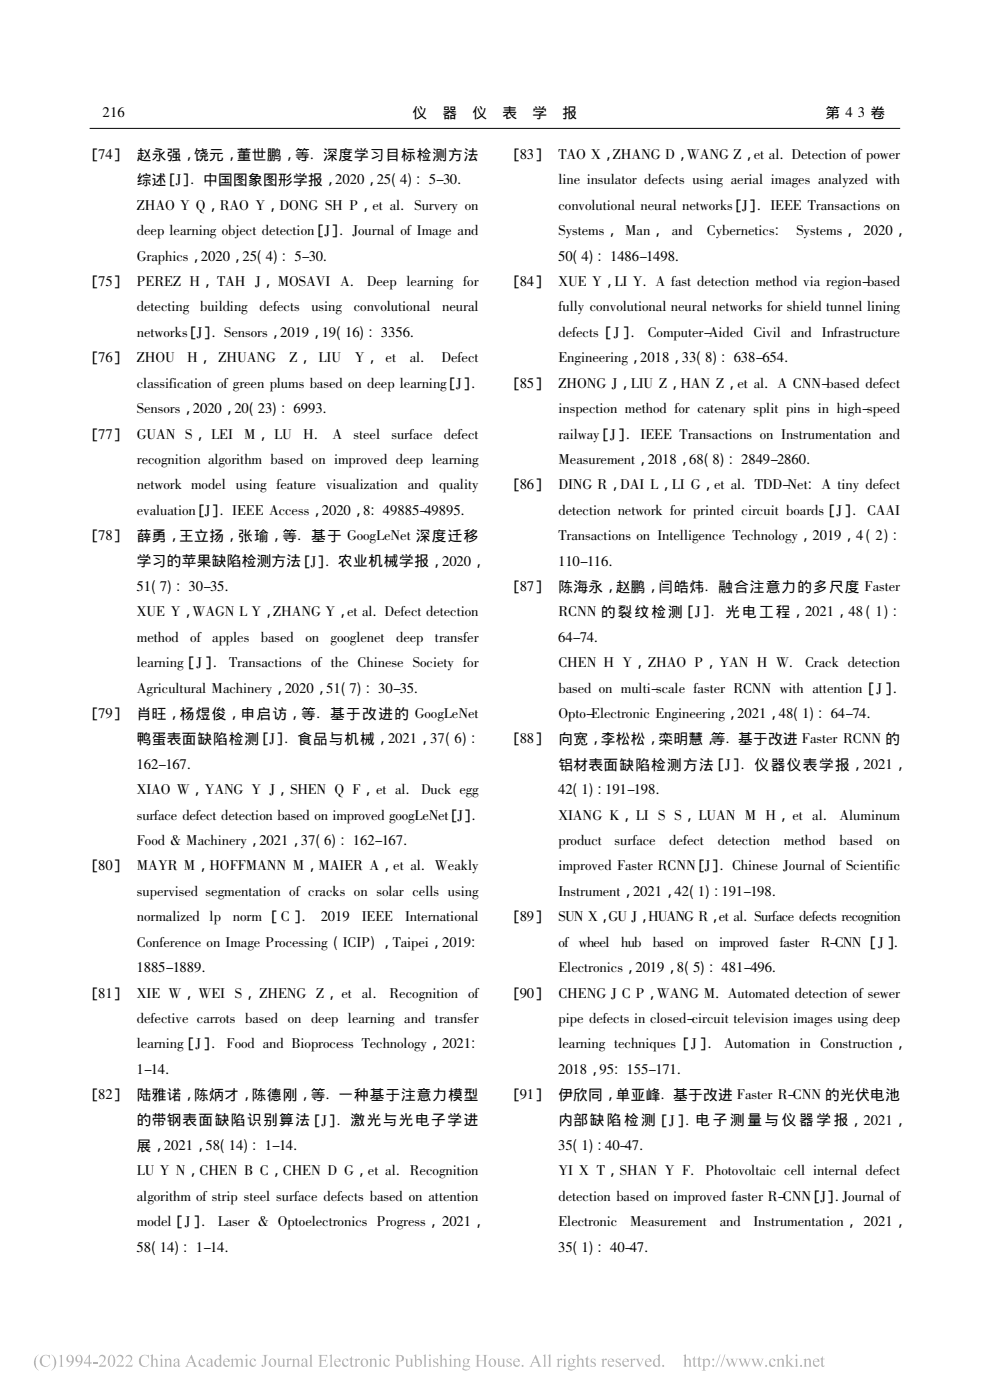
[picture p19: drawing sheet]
<svg xmlns="http://www.w3.org/2000/svg" width="210mm" height="297mm" viewBox="0 0 210 297" stroke-linecap="round" stroke-linejoin="round" font-family="sans-serif">
<defs><g id="words">
<g font-size="3.1">
<text x="21.8" y="24.9">216</text>
<text x="87.5" y="25">仪</text>
<text x="93.8" y="25">器</text>
<text x="100.2" y="25">仪</text>
<text x="106.6" y="25">表</text>
<text x="112.9" y="25">学</text>
<text x="119.3" y="25">报</text>
<text x="175.1" y="25">第 4</text>
<text x="181.9" y="24.9">3 卷</text>
<text x="18.5" y="33.7">［74］</text>
<text x="29" y="33.9">赵永强，饶元，董世鹏，等． 深度学习目标检测方法</text>
<text x="107.9" y="33.7">［83］</text>
<text x="118.4" y="33.7">TAO X，ZHANG D，WANG Z，et al． Detection of power</text>
<text x="29" y="39.3">综述［J］． 中国图象图形学报，2020，25</text>
<text x="84.9" y="39.1">4) : 5-30．</text>
<text x="118.4" y="39.1">line insulator defects using aerial images analyzed with</text>
<text x="29" y="44.5">ZHAO Y Q，RAO Y，DONG SH P，et al． Survery on</text>
<text x="118.4" y="44.5">convolutional neural networks［J］． IEEE Transactions on</text>
<text x="29" y="49.9">deep learning object detection［J］． Journal of Image and</text>
<text x="118.4" y="49.9">Systems， Man， and</text>
<text x="149.9" y="49.9">Cybernetics</text>
<text x="168.9" y="49.9">Systems， 2020，</text>
<text x="29" y="55.3">Graphics，2020，25</text>
<text x="56.4" y="55.3">4) : 5-30．</text>
<text x="118.4" y="55.3">50</text>
<text x="123.3" y="55.3">4) : 1486-1498．</text>
<text x="18.5" y="60.7">［75］</text>
<text x="29" y="60.7">PEREZ H，TAH J，MOSAVI A．</text>
<text x="77.8" y="60.7">Deep learning for</text>
<text x="107.9" y="60.7">［84］</text>
<text x="118.4" y="60.7">XUE Y，LI Y． A fast detection method via region-based</text>
<text x="29" y="66">detecting</text>
<text x="29" y="71.5">networks［J］． Sensors，2019，19</text>
<text x="42.4" y="66">building</text>
<text x="55" y="66">defects</text>
<text x="66" y="66">using</text>
<text x="73.2" y="71.5">16) : 3356．</text>
<text x="75" y="66">convolutional</text>
<text x="93.8" y="66">neural</text>
<text x="118.4" y="66">fully convolutional neural networks for shield tunnel lining</text>
<text x="118.4" y="71.5">defects［J］．</text>
<text x="137.4" y="71.5">Computer-Aided Civil and Infrastructure</text>
<text x="18.5" y="76.8">［76］</text>
<text x="29" y="76.8">ZHOU</text>
<text x="39.7" y="76.8">H， ZHUANG</text>
<text x="61.4" y="76.8">Z， LIU</text>
<text x="75.2" y="76.8">Y， et</text>
<text x="86.9" y="76.8">al．</text>
<text x="93.6" y="76.8">Defect</text>
<text x="118.4" y="76.8">Engineering，2018，33</text>
<text x="149.6" y="76.8">8) : 638-654．</text>
<text x="29" y="82.2">classification of green plums based on deep learning［J］．</text>
<text x="107.9" y="82.2">［85］</text>
<text x="118.4" y="82.2">ZHONG J，LIU Z，HAN Z，et al． A CNN-based defect</text>
<text x="29" y="87.6">Sensors，2020，20</text>
<text x="54.7" y="87.6">23) : 6993．</text>
<text x="118.4" y="87.6">inspection method for catenary split pins in high-speed</text>
<text x="18.5" y="93">［77］</text>
<text x="29" y="93">GUAN S， LEI</text>
<text x="51.8" y="93">M， LU</text>
<text x="64.3" y="93">H．</text>
<text x="70.5" y="93">A</text>
<text x="75" y="93">steel</text>
<text x="83" y="93">surface</text>
<text x="94.1" y="93">defect</text>
<text x="118.4" y="93">railway［J］．</text>
<text x="135.9" y="93">IEEE Transactions on Instrumentation and</text>
<text x="29" y="98.4">recognition algorithm based on improved deep learning</text>
<text x="118.4" y="98.4">Measurement，2018，68</text>
<text x="151.1" y="98.4">8) : 2849-2860．</text>
<text x="29" y="103.8">network model using feature visualization and quality</text>
<text x="107.9" y="103.8">［86］</text>
<text x="118.4" y="103.8">DING R，DAI L，LI G，et al． TDD-Net</text>
<text x="174.2" y="103.8">A tiny defect</text>
<text x="29" y="109.2">evaluation［J］． IEEE Access，2020，8</text>
<text x="81.2" y="109.2">49885-49895．</text>
<text x="118.4" y="109.2">detection network for printed circuit boards［J］．</text>
<text x="183.9" y="109.2">CAAI</text>
<text x="18.5" y="114.6">［78］</text>
<text x="29" y="114.7">薛勇，王立扬，张瑜，等． 基于 GoogLeNet 深度迁移</text>
<text x="118.4" y="120">110-116．</text>
<text x="118.4" y="114.6">Transactions on Intelligence Technology，2019，4</text>
<text x="185.7" y="114.6">2) :</text>
<text x="29" y="125.3">51</text>
<text x="29" y="120.1">学习的苹果缺陷检测方法［J］． 农业机械学报，2020，</text>
<text x="33.9" y="125.3">7) : 30-35．</text>
<text x="107.9" y="125.3">［87］</text>
<text x="118.4" y="125.5">陈海永，赵鹏，闫皓炜． 融合注意力的多尺度 Faster</text>
<text x="29" y="130.7">XUE Y，WAGN L Y，ZHANG Y，et al． Defect detection</text>
<text x="118.4" y="130.7">RCNN 的裂纹检测［J］．</text>
<text x="153.9" y="130.9">光电工程，2021，48</text>
<text x="185.7" y="130.7">1) :</text>
<text x="29" y="136.1">method</text>
<text x="40.4" y="136.1">of</text>
<text x="45" y="136.1">apples</text>
<text x="55.3" y="136.1">based</text>
<text x="64.8" y="136.1">on</text>
<text x="70.1" y="136.1">googlenet</text>
<text x="84" y="136.1">deep</text>
<text x="92.3" y="136.1">transfer</text>
<text x="118.4" y="136.1">64-74．</text>
<text x="29" y="141.5">learning［J］．</text>
<text x="48.6" y="141.5">Transactions of the Chinese Society for</text>
<text x="118.4" y="141.5">CHEN H Y，ZHAO P，YAN H W．</text>
<text x="170.7" y="141.5">Crack detection</text>
<text x="29" y="146.9">Agricultural Machinery，2020，51</text>
<text x="74.1" y="146.9">7) : 30-35．</text>
<text x="118.4" y="146.9">based on multi-scale faster RCNN with attention［J］．</text>
<text x="18.5" y="152.3">［79］</text>
<text x="29" y="152.5">肖旺，杨煜俊，申启访，等． 基于改进的 GoogLeNet</text>
<text x="118.4" y="152.3">Opto-Electronic Engineering，2021，48</text>
<text x="170.1" y="152.3">1) : 64-74．</text>
<text x="29" y="157.8">鸭蛋表面缺陷检测［J］． 食品与机械，2021，37</text>
<text x="96.4" y="157.7">6) :</text>
<text x="107.9" y="157.7">［88］</text>
<text x="118.4" y="157.8">向宽，李松松，栾明慧，</text>
<text x="150.8" y="157.8">等． 基于改进 Faster RCNN 的</text>
<text x="29" y="163.1">162-167．</text>
<text x="118.4" y="163.2">铝材表面缺陷检测方法［J］． 仪器仪表学报，2021，</text>
<text x="29" y="173.9">surface defect detection based on improved googLeNet［J］．</text>
<text x="29" y="168.5">XIAO W，YANG Y J，SHEN Q F，et al．</text>
<text x="89.3" y="168.5">Duck egg</text>
<text x="118.4" y="168.5">42</text>
<text x="118.4" y="173.9">XIANG K，LI S S，LUAN M H，et al．</text>
<text x="123.3" y="168.5">1) : 191-198．</text>
<text x="178.1" y="173.9">Aluminum</text>
<text x="29" y="179.3">Food ＆ Machinery，2021，37</text>
<text x="68.8" y="179.3">6) : 162-167．</text>
<text x="118.4" y="179.3">product</text>
<text x="130.4" y="179.3">surface</text>
<text x="142" y="179.3">defect</text>
<text x="152.2" y="179.3">detection</text>
<text x="166.3" y="179.3">method</text>
<text x="178.1" y="179.3">based</text>
<text x="188" y="179.3">on</text>
<text x="18.5" y="184.6">［80］</text>
<text x="29" y="184.6">MAYR M，HOFFMANN M，MAIER A，et al． Weakly</text>
<text x="118.4" y="184.6">improved Faster RCNN［J］． Chinese Journal of Scientific</text>
<text x="29" y="190">supervised segmentation of cracks on solar cells using</text>
<text x="118.4" y="190">Instrument，2021，42</text>
<text x="148" y="190">1) : 191-198．</text>
<text x="29" y="195.4">normalized lp</text>
<text x="49.4" y="195.4">norm ［C］．</text>
<text x="68" y="195.4">2019</text>
<text x="76.7" y="195.4">IEEE</text>
<text x="85.9" y="195.4">International</text>
<text x="107.9" y="195.4">［89］</text>
<text x="118.4" y="195.4">SUN X，GU J，HUANG R，et al． Surface defects recognition</text>
<text x="29" y="200.8">Conference on Image Processing</text>
<text x="72.7" y="200.8">ICIP) ，Taipei，2019</text>
<text x="118.4" y="200.8">of wheel</text>
<text x="131.7" y="200.8">hub</text>
<text x="138.4" y="200.8">based</text>
<text x="147.4" y="200.8">on</text>
<text x="152.5" y="200.8">improved</text>
<text x="165.4" y="200.8">faster</text>
<text x="174.1" y="200.8">R-CNN ［J］．</text>
<text x="29" y="206.2">1885-1889．</text>
<text x="118.4" y="206.2">Electronics，2019，8</text>
<text x="147" y="206.2">5) : 481-496．</text>
<text x="18.5" y="211.6">［81］</text>
<text x="29" y="211.6">XIE W，WEI S，ZHENG Z，et al．</text>
<text x="82.6" y="211.6">Recognition of</text>
<text x="107.9" y="211.6">［90］</text>
<text x="118.4" y="211.6">CHENG J C P，WANG M． Automated detection of sewer</text>
<text x="29" y="217">defective carrots based on deep learning and transfer</text>
<text x="118.4" y="217">pipe defects in closed-circuit television images using deep</text>
<text x="29" y="227.8">1-14．</text>
<text x="29" y="222.4">learning［J］．</text>
<text x="48.1" y="222.4">Food and Bioprocess Technology，2021</text>
<text x="118.4" y="227.8">2018，95</text>
<text x="118.4" y="222.4">learning techniques［J］．</text>
<text x="132.9" y="227.8">155-171．</text>
<text x="153.6" y="222.4">Automation in Construction，</text>
<text x="18.5" y="233.2">［82］</text>
<text x="29" y="233.3">陆雅诺，陈炳才，陈德刚，等． 一种基于注意力模型</text>
<text x="107.9" y="233.2">［91］</text>
<text x="118.4" y="233.3">伊欣同，单亚峰． 基于改进 Faster R-CNN 的光伏电池</text>
<text x="29" y="238.7">的带钢表面缺陷识别算法［J］． 激光与光电子学进</text>
<text x="118.4" y="238.7">内部缺陷检测［J］． 电 子 测 量 与 仪 器 学 报，2021，</text>
<text x="29" y="244.1">展，2021，58</text>
<text x="48.5" y="243.9">14) : 1-14．</text>
<text x="118.4" y="243.9">35</text>
<text x="123.3" y="243.9">1) : 40-47．</text>
<text x="29" y="249.3">LU Y N，CHEN B C，CHEN D G，et al． Recognition</text>
<text x="118.4" y="249.3">YI X T，SHAN Y F．</text>
<text x="149.6" y="249.3">Photovoltaic cell internal defect</text>
<text x="29" y="254.7">algorithm of strip steel surface defects based on attention</text>
<text x="118.4" y="254.7">detection based on improved faster R-CNN［J］． Journal of</text>
<text x="29" y="260.1">model［J］．</text>
<text x="46.2" y="260.1">Laser ＆ Optoelectronics Progress，2021，</text>
<text x="118.4" y="260.1">Electronic</text>
<text x="133.6" y="260.1">Measurement</text>
<text x="152.6" y="260.1">and</text>
<text x="159.8" y="260.1">Instrumentation， 2021，</text>
<text x="29" y="265.5">58</text>
<text x="33.9" y="265.5">14) : 1-14．</text>
<text x="118.4" y="265.5">35</text>
<text x="123.3" y="265.5">1) : 40-47．</text>
</g>
</g></defs>
<path d="M19 27.2h171.9" fill="none" stroke="#000" stroke-width=".21"/>
<g fill="#b3b3b3">
<path d="M7.8 287.6l.4-.3a2.47 2.47 0 0 0 0 3.4 1.93 1.93 0 0 1-.4-3.1z" fill-rule="evenodd"/>
<path d="M8.9 287.7a1.78 1.78 0 0 1 1.5-.2l.1-.1 .1 .8a.92 .92 0 0 0-1.1-.7 .92 .92 0 0 0-.6 1.2 .98 .98 0 0 0 .6 1.1 .98 .98 0 0 0 1.2-.5 1.24 1.24 0 0 1-1.9 .3 1.24 1.24 0 0 1 .1-1.9z" fill-rule="evenodd"/>
<path d="M153.7 287.3h.1l-.8 2.6h-.2z" fill-rule="evenodd"/>
<path d="M159.3 288.2h.7l-.1 .3 .4 1 .4-.8-.4-.5h.7l-.1 .3 .4 1 .4-1.1-.2-.2 .5 .1-.3 .2-.4 1.4-.6-1.1-.6 1.1z" fill-rule="evenodd"/>
<path d="M14.4 287.5a.93 .93 0 0 1 1.2 .3 .93 .93 0 0 1 0 1.1 1.34 1.34 0 0 1-1.5 1 1.26 1.26 0 0 0 1.1-1.1 .77 .77 0 0 1-1.1-.2 .77 .77 0 0 1 .3-1.1zM14.7 287.5a.64 .64 0 0 0-.3 .9 .64 .64 0 0 0 .9 .3 .99 .99 0 0 0-.4-1.2z" fill-rule="evenodd"/>
<path d="M16.3 287.5a.86 .86 0 0 1 1.1 .1 .86 .86 0 0 1 .1 1.1 1.38 1.38 0 0 1-1.5 1.2 1.21 1.21 0 0 0 1.1-1.1 .78 .78 0 0 1-1.1-.2 .78 .78 0 0 1 .3-1.1zM16.4 287.7a.64 .64 0 0 0-.1 .7 .64 .64 0 0 0 .8 .3 .74 .74 0 0 0-.5-1.2z" fill-rule="evenodd"/>
<path d="M18.9 287.4h.2v1.6h.3v.2h-.3v.7h-.3v-.7h-1v-.2zM18.8 287.7l-.8 1.3h.8z" fill-rule="evenodd"/>
<path d="M26.8 287.5a.77 .77 0 0 1 1.2 .2 .77 .77 0 0 1-.3 1.1l-.8 .8h1l.3-.2-.2 .5-1.4-.1a2.08 2.08 0 0 0 1.1-1.9 .62 .62 0 0 0-1.1 .2z" fill-rule="evenodd"/>
<path d="M21.2 287.5a.77 .77 0 0 1 1.1 .2 .77 .77 0 0 1-.2 1.1l-.8 .8h.9l.3-.2-.1 .5-1.5-.1a2.08 2.08 0 0 0 1.1-1.9 .62 .62 0 0 0-1 .2z" fill-rule="evenodd"/>
<path d="M23.2 287.6a.75 .75 0 0 1 .9-.1 .75 .75 0 0 1 .3 .8 1.09 1.09 0 0 1-1 1.6 1.75 1.75 0 0 1-.2-2.3zM23.5 287.5a2.28 2.28 0 0 0 0 2.3h.1a1.76 1.76 0 0 0 .3-2.1z" fill-rule="evenodd"/>
<path d="M151.1 288.4a.2 .2 0 0 1 .4 0 .2 .2 0 0 1-.4 0zM151 289.7a.25 .25 0 0 1 .5 0 .25 .25 0 0 1-.5 0z" fill-rule="evenodd"/>
<path d="M172.6 288.4a.67 .67 0 0 1 .8-.2 .67 .67 0 0 1 .4 .7h-1.2a.6 .6 0 0 0 .4 .7 .6 .6 0 0 0 .8-.4 .73 .73 0 0 1-1 .7 .73 .73 0 0 1-.4-1.1zM172.8 288.4l-.2 .3h.9a.4 .4 0 0 0-.3-.4 .4 .4 0 0 0-.4 .1z" fill-rule="evenodd"/>
<path d="M83.8 287.4h.9a.76 .76 0 0 1 1 .8 .76 .76 0 0 1-1.2 .5v1l.3 .2h-1l.3-.1v-.3v-1.8zM84.5 287.6v1a.57 .57 0 0 0 .8-.5 .57 .57 0 0 0-.8-.5z" fill-rule="evenodd"/>
<path d="M31.8 287.5l.6-.2v1.2a.54 .54 0 0 1 .7-.3 .54 .54 0 0 1 .3 .7v.9l.3 .1h-.9l.3-.2v-1a.35 .35 0 0 0-.3-.3 .35 .35 0 0 0-.4 .2v1.2l.3 .1h-.8l.2-.2v-2z" fill-rule="evenodd"/>
<path d="M34.1 287.5a.18 .18 0 0 1 .3 0 .18 .18 0 0 1-.3 0zM33.8 288.4l.6-.2v1.5l.3 .2h-.9l.3-.1v-.3v-1z" fill-rule="evenodd"/>
<path d="M34.7 288.4l.6-.2v.3a.54 .54 0 0 1 .7-.3 .54 .54 0 0 1 .3 .6v.9l.3 .2h-.8l.2-.2v-1.1l-.2-.2-.5 .2v1.1l.3 .2h-.9l.3-.1v-.3v-1z" fill-rule="evenodd"/>
<path d="M46.4 287.5l.5-.2v2.3l.3 .1-.6 .2v-.2a.74 .74 0 0 1-1 0 .74 .74 0 0 1-.1-1l.5-.5 .6 .1v-.6zM46 288.4a.75 .75 0 0 0-.2 .8 .75 .75 0 0 0 .6 .5l.2-.1v-.9a.38 .38 0 0 0-.2-.3 .38 .38 0 0 0-.4 0z" fill-rule="evenodd"/>
<path d="M40.6 287.4l.9 2.1 .4 .4h-1l.2-.1-.1-.7h-1l-.3 .6 .3 .2h-.8l.3-.3zM40.5 288l-.5 1h.9z" fill-rule="evenodd"/>
<path d="M42.3 288.4a.59 .59 0 0 1 .7-.2 .59 .59 0 0 1 .4 .5 .29 .29 0 0 1-.3 0 .29 .29 0 0 1-.1-.3 .6 .6 0 0 0-.6 .3 .6 .6 0 0 0 .1 .7 .55 .55 0 0 0 .6 .2 .55 .55 0 0 0 .4-.4 .76 .76 0 0 1-.9 .7 .76 .76 0 0 1-.5-1.1z" fill-rule="evenodd"/>
<path d="M44 288.3a.62 .62 0 0 1 .7-.1 .62 .62 0 0 1 .3 .6l.1 .9h.2l-.4 .2-.2-.2a.51 .51 0 0 1-.9 .1 .51 .51 0 0 1 .5-.8l.4-.2v-.3a.36 .36 0 0 0-.4-.2 .36 .36 0 0 0-.3 .5l-.1-.1zM44.1 289.2l.1 .5h.3l.2-.1v-.7z" fill-rule="evenodd"/>
<path d="M36.9 288.5a.62 .62 0 0 1 .7-.3 .62 .62 0 0 1 .4 .6v.9h.3l-.4 .2-.2-.2a.51 .51 0 0 1-.9 .1 .51 .51 0 0 1 .4-.8l.5-.2v-.3a.32 .32 0 0 0-.4-.2 .32 .32 0 0 0-.2 .4h-.2zM37.1 289.2a.34 .34 0 0 0 .1 .5 .34 .34 0 0 0 .5-.1v-.7z" fill-rule="evenodd"/>
<path d="M47.6 288.4a.67 .67 0 0 1 .7-.2 .67 .67 0 0 1 .5 .7h-1.2a.6 .6 0 0 0 .4 .7 .6 .6 0 0 0 .7-.4 .74 .74 0 0 1-.9 .7 .74 .74 0 0 1-.5-1.1zM47.7 288.4l-.1 .3h.8a.39 .39 0 0 0-.2-.3 .39 .39 0 0 0-.5 0z" fill-rule="evenodd"/>
<path d="M48.9 288.4l.5-.2v.3a.55 .55 0 0 1 .5-.3 .55 .55 0 0 1 .5 .3 .53 .53 0 0 1 .7-.3 .53 .53 0 0 1 .4 .6v1l.2 .1h-.8l.3-.2v-.9a.35 .35 0 0 0-.4-.4 .35 .35 0 0 0-.4 .3v1.1l.3 .1h-.8l.2-.2v-.9a.37 .37 0 0 0-.2-.4 .37 .37 0 0 0-.5 .2l.1 1.2 .2 .1h-.8l.2-.1v-.3v-1z" fill-rule="evenodd"/>
<path d="M52.1 287.5a.2 .2 0 0 1 .4 0 .2 .2 0 0 1-.4 0zM51.9 288.4l.6-.2v1.6l.2 .1h-.8l.2-.2v-1.2z" fill-rule="evenodd"/>
<path d="M53.2 288.4a.56 .56 0 0 1 .6-.2 .56 .56 0 0 1 .4 .5 .27 .27 0 0 1-.3-.1 .27 .27 0 0 1-.1-.2 .6 .6 0 0 0-.6 .3 .6 .6 0 0 0 .2 .7 .55 .55 0 0 0 .5 .2 .55 .55 0 0 0 .5-.4 .76 .76 0 0 1-1 .7 .76 .76 0 0 1-.5-1.1z" fill-rule="evenodd"/>
<path d="M55.7 287.4h1.1l-.4 .3v1.4a.58 .58 0 0 1-.2 .7 .58 .58 0 0 1-.7-.1l.1-.2 .4 .3 .1-.1v-2z" fill-rule="evenodd"/>
<path d="M56.9 289a.85 .85 0 0 1 1.7 0 .85 .85 0 0 1-1.7 0zM57.5 288.4a.89 .89 0 0 0 .5 1.4 .92 .92 0 0 0-.4-1.5z" fill-rule="evenodd"/>
<path d="M58.7 288.2h.6v1.1a.36 .36 0 0 0 .3 .4 .36 .36 0 0 0 .4-.2v-1.1l-.2-.2h.5v1.4l.3 .1-.6 .2v-.3a.52 .52 0 0 1-.6 .4 .52 .52 0 0 1-.4-.7v-.9z" fill-rule="evenodd"/>
<path d="M60.6 288.4l.6-.2v.3l.3-.3 .3 .1a.23 .23 0 0 1-.1 .2 .23 .23 0 0 1-.3-.1l-.2 .3v1l.3 .2h-.9l.3-.2v-1.2z" fill-rule="evenodd"/>
<path d="M61.8 288.4l.6-.2v.3a.54 .54 0 0 1 .7-.3 .54 .54 0 0 1 .4 .6v1l.2 .1h-.8l.2-.2v-.9v-.3l-.2-.1-.5 .2v1.1l.3 .2h-.8l.2-.2v-1.2z" fill-rule="evenodd"/>
<path d="M64.1 288.3a.62 .62 0 0 1 .7-.1 .62 .62 0 0 1 .4 .6v.9h.2l-.3 .2-.3-.2a.51 .51 0 0 1-.9 .1 .51 .51 0 0 1 .5-.8l.4-.2v-.3a.36 .36 0 0 0-.4-.2 .36 .36 0 0 0-.2 .5l-.2-.1zM64.2 289.2l.1 .5h.3l.2-.1v-.7z" fill-rule="evenodd"/>
<path d="M67.5 287.4h1.9v.6l-.2-.4-1-.1v1h.8l.1-.3v.8l-.2-.3h-.7v1l.1 .1a.9 .9 0 0 0 1.2-.5l-.1 .6h-1.9l.2-.1 .1-.3v-1.8z" fill-rule="evenodd"/>
<path d="M69.8 287.5l.6-.2v2.2v.3l.3 .1h-.9l.3-.1v-.3v-1.7l-.1-.3z" fill-rule="evenodd"/>
<path d="M71.1 288.4a.67 .67 0 0 1 .7-.2 .67 .67 0 0 1 .5 .7h-1.2a.6 .6 0 0 0 .4 .7 .6 .6 0 0 0 .7-.4 .73 .73 0 0 1-.9 .7 .73 .73 0 0 1-.4-1.1zM71.3 288.4l-.2 .3h.8a.4 .4 0 0 0-.2-.4 .4 .4 0 0 0-.4 .1z" fill-rule="evenodd"/>
<path d="M144.9 287.5l.6-.2v1.2a.55 .55 0 0 1 .7-.3 .55 .55 0 0 1 .3 .7v.9l.3 .1h-.9l.3-.2v-1a.35 .35 0 0 0-.3-.3 .35 .35 0 0 0-.4 .2v1.2l.2 .1h-.8l.3-.1v-2.1z" fill-rule="evenodd"/>
<path d="M74.6 287.7v.5h.4l-.4 .1 .1 1.3 .1 .1 .3-.1a.39 .39 0 0 1-.5 .4 .39 .39 0 0 1-.3-.5v-1.2h-.3z" fill-rule="evenodd"/>
<path d="M92 288.3l.9-.1v.5a.47 .47 0 0 0-.3-.4 .47 .47 0 0 0-.5 .1l.3 .5a.59 .59 0 0 1 .5 .8 .59 .59 0 0 1-.9 .2h-.1v-.5a.48 .48 0 0 0 .3 .4 .48 .48 0 0 0 .5-.2l-.1-.3-.7-.4z" fill-rule="evenodd"/>
<path d="M76.4 289a.85 .85 0 0 1 1.7 0 .85 .85 0 0 1-1.7 0zM77 288.4a.86 .86 0 0 0 .5 1.4 .91 .91 0 0 0-.4-1.5z" fill-rule="evenodd"/>
<path d="M78.2 288.4l.6-.2v.3a.54 .54 0 0 1 .7-.3 .54 .54 0 0 1 .3 .6v1l.3 .1h-.8l.2-.2v-.9l-.1-.3-.2-.1-.4 .2v1.1l.3 .2h-.9l.3-.2v-1.2z" fill-rule="evenodd"/>
<path d="M81.5 288.4a.56 .56 0 0 1 .6-.2 .56 .56 0 0 1 .5 .5 .27 .27 0 0 1-.3-.1 .27 .27 0 0 1-.1-.2 .6 .6 0 0 0-.6 .3 .6 .6 0 0 0 .1 .7 .55 .55 0 0 0 .6 .2 .55 .55 0 0 0 .4-.4 .76 .76 0 0 1-.9 .7 .76 .76 0 0 1-.5-1.1z" fill-rule="evenodd"/>
<path d="M10.9 287.3a1.91 1.91 0 0 1 0 3.4 2.47 2.47 0 0 0 0-3.4z" fill-rule="evenodd"/>
<path d="M29.9 287.7a1.76 1.76 0 0 1 1.5-.2l.2-.1v.8a.9 .9 0 0 0-1.1-.7 .9 .9 0 0 0-.6 1.2 .96 .96 0 0 0 .6 1.1 .96 .96 0 0 0 1.2-.5 1.24 1.24 0 0 1-1.9 .3 1.24 1.24 0 0 1 .1-1.9z" fill-rule="evenodd"/>
<path d="M85.8 288.2h.6v1.1a.36 .36 0 0 0 .3 .4 .36 .36 0 0 0 .4-.2v-1.1l-.2-.2h.6v1.4l.2 .1-.6 .2v-.3a.54 .54 0 0 1-.6 .3 .54 .54 0 0 1-.4-.6v-.9z" fill-rule="evenodd"/>
<path d="M87.7 287.5l.6-.2v1.2a.7 .7 0 0 1 1-.2 .7 .7 0 0 1 .2 1 .92 .92 0 0 1-1.5 .5v-2l-.1-.3zM88.3 288.6v1.1a.65 .65 0 0 0 1-.4 .65 .65 0 0 0-.7-.9z" fill-rule="evenodd"/>
<path d="M89.7 287.5l.6-.2v2.4l.3 .2h-.9l.3-.1v-2.1z" fill-rule="evenodd"/>
<path d="M91 287.5a.2 .2 0 0 1 .4 0 .2 .2 0 0 1-.4 0zM90.8 288.4l.5-.2 .1 1.5 .2 .2h-.8l.2-.1 .1-.3-.1-1z" fill-rule="evenodd"/>
<path d="M75.1 288.4l.6-.2v.3l.4-.3a.18 .18 0 0 1 .2 .1 .18 .18 0 0 1-.1 .2l-.3-.1-.2 .3v1l.3 .2h-.9l.2-.1 .1-.3-.1-1z" fill-rule="evenodd"/>
<path d="M93.1 287.5l.6-.2v1.2a.54 .54 0 0 1 .7-.3 .54 .54 0 0 1 .3 .7l.1 .9 .2 .1h-.8l.2-.2v-1a.35 .35 0 0 0-.3-.3 .35 .35 0 0 0-.4 .2v1.2l.3 .1h-.8l.2-.2v-2z" fill-rule="evenodd"/>
<path d="M95.4 287.5a.18 .18 0 0 1 .3 0 .18 .18 0 0 1-.3 0zM95.1 288.4l.6-.2v1.5l.3 .2h-.9l.3-.1v-.3v-1z" fill-rule="evenodd"/>
<path d="M96.1 288.4l.5-.2v.3a.54 .54 0 0 1 .7-.3 .54 .54 0 0 1 .3 .6l.1 .9 .2 .2h-.8l.2-.2v-1.1l-.2-.2-.5 .2v1.1l.3 .2h-.8l.2-.1v-.3v-1z" fill-rule="evenodd"/>
<path d="M98.4 288.4l.4-.2 .9 .2-.3 .1a.68 .68 0 0 1-.1 .8 .68 .68 0 0 1-.8 .1l-.1 .2 .2 .1a.72 .72 0 0 1 1.1 .5 .9 .9 0 0 1-.8 .6 .9 .9 0 0 1-.8-.5l.3-.4-.2-.3 .3-.3-.3-.4zM98.6 288.4a.49 .49 0 0 0-.1 .6 .49 .49 0 0 0 .6 .2 .5 .5 0 0 0 .1-.6 .5 .5 0 0 0-.6-.2zM98.5 289.9l-.2 .3a.73 .73 0 0 0 .7 .3 .73 .73 0 0 0 .6-.5z" fill-rule="evenodd"/>
<path d="M116.2 287.5l.5-.2v2.5l.3 .1h-.8l.2-.4v-1.8z" fill-rule="evenodd"/>
<path d="M100.8 287.4h1l-.3 .2v1h1.2v-1l-.4-.2h1.1l-.3 .2-.1 .3 .1 1.7 .3 .3h-1.1l.4-.1v-1.1h-1.2v1l.3 .2h-1l.3-.1v-.3v-1.9z" fill-rule="evenodd"/>
<path d="M103.6 289a.85 .85 0 0 1 1.7 0 .85 .85 0 0 1-1.7 0zM104.2 288.4a.89 .89 0 0 0 .4 1.4 .92 .92 0 0 0-.3-1.5z" fill-rule="evenodd"/>
<path d="M105.4 288.2h.5v1.1a.36 .36 0 0 0 .3 .4 .36 .36 0 0 0 .4-.2v-1.1l-.2-.2h.6v1.4l.2 .1-.6 .2v-.3a.52 .52 0 0 1-.6 .4 .52 .52 0 0 1-.3-.7l-.1-.9z" fill-rule="evenodd"/>
<path d="M148.3 287.7l.1 .5h.4l-.4 .1v1.3l.2 .1 .2-.1a.38 .38 0 0 1-.4 .4 .38 .38 0 0 1-.3-.5v-1.2h-.3z" fill-rule="evenodd"/>
<path d="M109.1 288.4a.67 .67 0 0 1 .7-.2 .67 .67 0 0 1 .5 .7h-1.2a.6 .6 0 0 0 .4 .7 .6 .6 0 0 0 .7-.4 .74 .74 0 0 1-.9 .7 .74 .74 0 0 1-.4-1.1zM109.3 288.4l-.2 .3h.8a.39 .39 0 0 0-.2-.3 .39 .39 0 0 0-.4 0z" fill-rule="evenodd"/>
<path d="M113.6 287.4l.9 2.1 .4 .4h-1l.3-.1-.2-.7h-1l-.3 .6 .3 .2h-.7l.3-.3zM113.5 288l-.5 1h.9z" fill-rule="evenodd"/>
<path d="M115.1 287.5l.6-.2v2.2v.3l.3 .1h-.9l.3-.1v-.3v-1.7l-.1-.3z" fill-rule="evenodd"/>
<path d="M118 288.4l.6-.2v.3l.4-.3a.18 .18 0 0 1 .2 .1 .18 .18 0 0 1-.1 .2l-.3-.1-.2 .3v1l.3 .2h-.9l.2-.1 .1-.3-.1-1z" fill-rule="evenodd"/>
<path d="M119.6 287.5a.2 .2 0 0 1 .4 0 .2 .2 0 0 1-.4 0zM119.3 288.4l.6-.2v1.5l.3 .2h-.8l.2-.1v-1.3z" fill-rule="evenodd"/>
<path d="M120.7 288.4l.5-.2 .9 .1-.1 .2h-.3a.68 .68 0 0 1-.1 .7 .68 .68 0 0 1-.8 .2v.2l.2 .1a.75 .75 0 0 1 1.1 .5 .93 .93 0 0 1-.8 .6 .93 .93 0 0 1-.9-.5l.3-.4-.2-.3 .3-.3-.3-.4zM120.9 288.4a.49 .49 0 0 0-.1 .6 .49 .49 0 0 0 .6 .2 .5 .5 0 0 0 .1-.6 .5 .5 0 0 0-.6-.2zM120.8 289.9l-.2 .3a.72 .72 0 0 0 .7 .3 .72 .72 0 0 0 .6-.5z" fill-rule="evenodd"/>
<path d="M122.2 287.5l.5-.2v1.2a.55 .55 0 0 1 .7-.3 .55 .55 0 0 1 .4 .7v.8l.2 .2h-.8l.2-.2v-1a.35 .35 0 0 0-.3-.3 .35 .35 0 0 0-.4 .2v1.1l.3 .2h-.8l.2-.1v-.3v-1.7v-.3z" fill-rule="evenodd"/>
<path d="M124.6 287.7v.5h.4l-.4 .1v1.3l.2 .1 .3-.1a.38 .38 0 0 1-.5 .4 .38 .38 0 0 1-.3-.5v-1.2h-.3z" fill-rule="evenodd"/>
<path d="M125.4 288.3l.9-.1v.5a.45 .45 0 0 0-.3-.4 .45 .45 0 0 0-.5 .1v.3l.3 .2a.59 .59 0 0 1 .5 .7 .59 .59 0 0 1-.9 .3h-.1v-.5a.45 .45 0 0 0 .3 .4 .45 .45 0 0 0 .5-.2l-.1-.3-.7-.4z" fill-rule="evenodd"/>
<path d="M170.4 288.4l.6-.2v.3a.54 .54 0 0 1 .6-.3 .54 .54 0 0 1 .4 .6v1l.2 .1h-.8l.3-.2v-.9l-.1-.3-.2-.1-.4 .2v1.1l.2 .2h-.8l.2-.2v-1.2z" fill-rule="evenodd"/>
<path d="M130.7 288.3l.9-.1v.5a.44 .44 0 0 0-.3-.4 .44 .44 0 0 0-.5 .2l.3 .4a.59 .59 0 0 1 .5 .7 .59 .59 0 0 1-.9 .3h-.1v-.5a.48 .48 0 0 0 .3 .4 .48 .48 0 0 0 .5-.2v-.3l-.8-.5z" fill-rule="evenodd"/>
<path d="M132.2 288.4a.67 .67 0 0 1 .8-.2 .67 .67 0 0 1 .4 .7h-1.1a.6 .6 0 0 0 .3 .7 .6 .6 0 0 0 .8-.4 .74 .74 0 0 1-1 .7 .74 .74 0 0 1-.4-1.1zM132.4 288.4l-.1 .3h.7a.39 .39 0 0 0-.2-.3 .39 .39 0 0 0-.4 0z" fill-rule="evenodd"/>
<path d="M133.5 288.4l.6-.2v.3l.4-.3a.18 .18 0 0 1 .3 .1 .18 .18 0 0 1-.2 .2l-.3-.1-.2 .3v1l.3 .2h-.9l.3-.1v-.3v-1z" fill-rule="evenodd"/>
<path d="M134.8 288.2h.8l-.2 .3 .4 1 .4-1.1-.2-.2h.6l-.9 1.7-.7-1.5z" fill-rule="evenodd"/>
<path d="M137 288.4a.67 .67 0 0 1 .8-.2 .67 .67 0 0 1 .4 .7h-1.1a.6 .6 0 0 0 .3 .7 .6 .6 0 0 0 .8-.4 .74 .74 0 0 1-1 .7 .74 .74 0 0 1-.4-1.1zM137.2 288.4l-.1 .3h.7a.39 .39 0 0 0-.2-.3 .39 .39 0 0 0-.4 0z" fill-rule="evenodd"/>
<path d="M139.4 287.5l.5-.2v2.3l.3 .1-.6 .2v-.2a.74 .74 0 0 1-1 0 .74 .74 0 0 1 0-1l.4-.5 .6 .1v-.6zM139 288.4a.77 .77 0 0 0 .5 1.3l.1-.1v-.9a.39 .39 0 0 0-.2-.3 .39 .39 0 0 0-.4 0z" fill-rule="evenodd"/>
<path d="M127.5 288.4l.6-.2v.3l.2-.3h.3a.2 .2 0 0 1 0 .3 .2 .2 0 0 1-.3-.1l-.2 .3v1l.3 .2h-.9l.2-.2v-1.2z" fill-rule="evenodd"/>
<path d="M80.5 287.5a.19 .19 0 0 1 .3 0 .19 .19 0 0 1-.3 0zM80.2 288.4l.6-.2v1.6l.3 .1h-.8l.2-.2v-1.2z" fill-rule="evenodd"/>
<path d="M72.8 288.4a.56 .56 0 0 1 .6-.2 .56 .56 0 0 1 .4 .5 .27 .27 0 0 1-.3-.1 .27 .27 0 0 1-.1-.2 .6 .6 0 0 0-.6 .3 .6 .6 0 0 0 .2 .7 .55 .55 0 0 0 .5 .2 .55 .55 0 0 0 .5-.4 .76 .76 0 0 1-1 .7 .76 .76 0 0 1-.4-1.1z" fill-rule="evenodd"/>
<path d="M147.3 287.7l.1 .5h.3l-.3 .1v1.3l.1 .1 .2-.1a.32 .32 0 0 1-.3 .3 .32 .32 0 0 1-.3-.2v-1.4h-.3z" fill-rule="evenodd"/>
<path d="M107.6 288.3l.8-.1v.5a.44 .44 0 0 0-.3-.4 .44 .44 0 0 0-.5 .2l.3 .4a.59 .59 0 0 1 .6 .7 .59 .59 0 0 1-.9 .3h-.2v-.5a.48 .48 0 0 0 .4 .4 .48 .48 0 0 0 .5-.2l-.1-.3-.8-.5z" fill-rule="evenodd"/>
<path d="M148.8 288.4l.6-.2v.4a.62 .62 0 0 1 .8-.4 .62 .62 0 0 1 .4 .8 .76 .76 0 0 1-.3 .8 .76 .76 0 0 1-.9 0v.7l.3 .2h-.9l.3-.2v-2zM149.6 288.5l-.2 .2v.6a.47 .47 0 0 0 .6 .6 .47 .47 0 0 0 .3-.7 .5 .5 0 0 0-.1-.6 .5 .5 0 0 0-.6-.1z" fill-rule="evenodd"/>
<path d="M25 287.5a.77 .77 0 0 1 1.1 .2 .77 .77 0 0 1-.3 1.1l-.8 .8h1l.3-.2-.2 .5h-1.4a2.65 2.65 0 0 0 1.1-1.9 .6 .6 0 0 0-.6-.3 .6 .6 0 0 0-.5 .4z" fill-rule="evenodd"/>
<path d="M152.7 287.3h.1l-.9 2.6h-.1z" fill-rule="evenodd"/>
<path d="M153.8 288.2h.8l-.2 .3 .4 1 .4-.8-.3-.5h.7l-.2 .3 .5 1 .3-1.1-.2-.2 .5 .1-.2 .2-.5 1.4-.5-1.1-.6 1.1-.6-1.5z" fill-rule="evenodd"/>
<path d="M156.6 288.2h.7l-.2 .2 .5 1.1 .3-.8-.3-.5h.7l-.1 .2 .4 1.1 .4-1.1-.3-.2 .5 .1-.7 1.6-.5-1.1-.6 1.1-.6-1.5z" fill-rule="evenodd"/>
<path d="M12.5 287.7l.7-.3v2.2l.3 .3h-.9l.2-.1 .1-1.7-.1-.4z" fill-rule="evenodd"/>
<path d="M163.3 288.4a.59 .59 0 0 1 .7-.2 .59 .59 0 0 1 .4 .5 .29 .29 0 0 1-.3 0 .29 .29 0 0 1-.1-.3 .6 .6 0 0 0-.6 .3 .6 .6 0 0 0 .1 .7 .55 .55 0 0 0 .6 .2 .55 .55 0 0 0 .4-.4 .76 .76 0 0 1-.9 .7 .76 .76 0 0 1-.5-1.1z" fill-rule="evenodd"/>
<path d="M164.6 288.4l.6-.2v.3a.54 .54 0 0 1 .7-.3 .54 .54 0 0 1 .3 .6v.9l.3 .2h-.8l.2-.2v-1.1l-.2-.2-.5 .2v1.1l.3 .2h-.9l.3-.1v-.3v-1z" fill-rule="evenodd"/>
<path d="M166.5 287.5l.6-.2v1.7l.6-.5-.1-.3h.7l-.9 .7 1 1h-.8l.1-.2-.6-.7v.8l.3 .1h-.9l.2-.1 .1-.3v-1.8z" fill-rule="evenodd"/>
<path d="M19.7 288.9h1v.3h-1z" fill-rule="evenodd"/>
<path d="M168.7 287.5a.2 .2 0 0 1 .4 0 .2 .2 0 0 1-.4 0zM168.5 288.4l.6-.2v1.5l.3 .2h-.9l.3-.1v-.3v-1z" fill-rule="evenodd"/>
<path d="M129.1 288.4a.67 .67 0 0 1 .7-.2 .67 .67 0 0 1 .5 .7h-1.2a.6 .6 0 0 0 .4 .7 .6 .6 0 0 0 .7-.4 .73 .73 0 0 1-.9 .7 .73 .73 0 0 1-.4-1.1zM129.3 288.4l-.2 .3h.8a.4 .4 0 0 0-.2-.4 .4 .4 0 0 0-.4 .1z" fill-rule="evenodd"/>
<path d="M65.5 287.5l.6-.2v2.4l.3 .2h-.9l.3-.1v-2.1z" fill-rule="evenodd"/>
<path d="M174.4 287.7l.1 .5h.4l-.4 .1v1.3l.2 .1 .2-.1a.38 .38 0 0 1-.4 .4 .38 .38 0 0 1-.3-.5v-1.2h-.3z" fill-rule="evenodd"/>
<circle cx="169.9" cy="289.7" r=".22"/>
<circle cx="110.8" cy="289.7" r=".22"/>
<circle cx="140.7" cy="289.7" r=".22"/>
<circle cx="162.5" cy="289.7" r=".22"/>
</g>
<use href="#words"/>
</svg>
